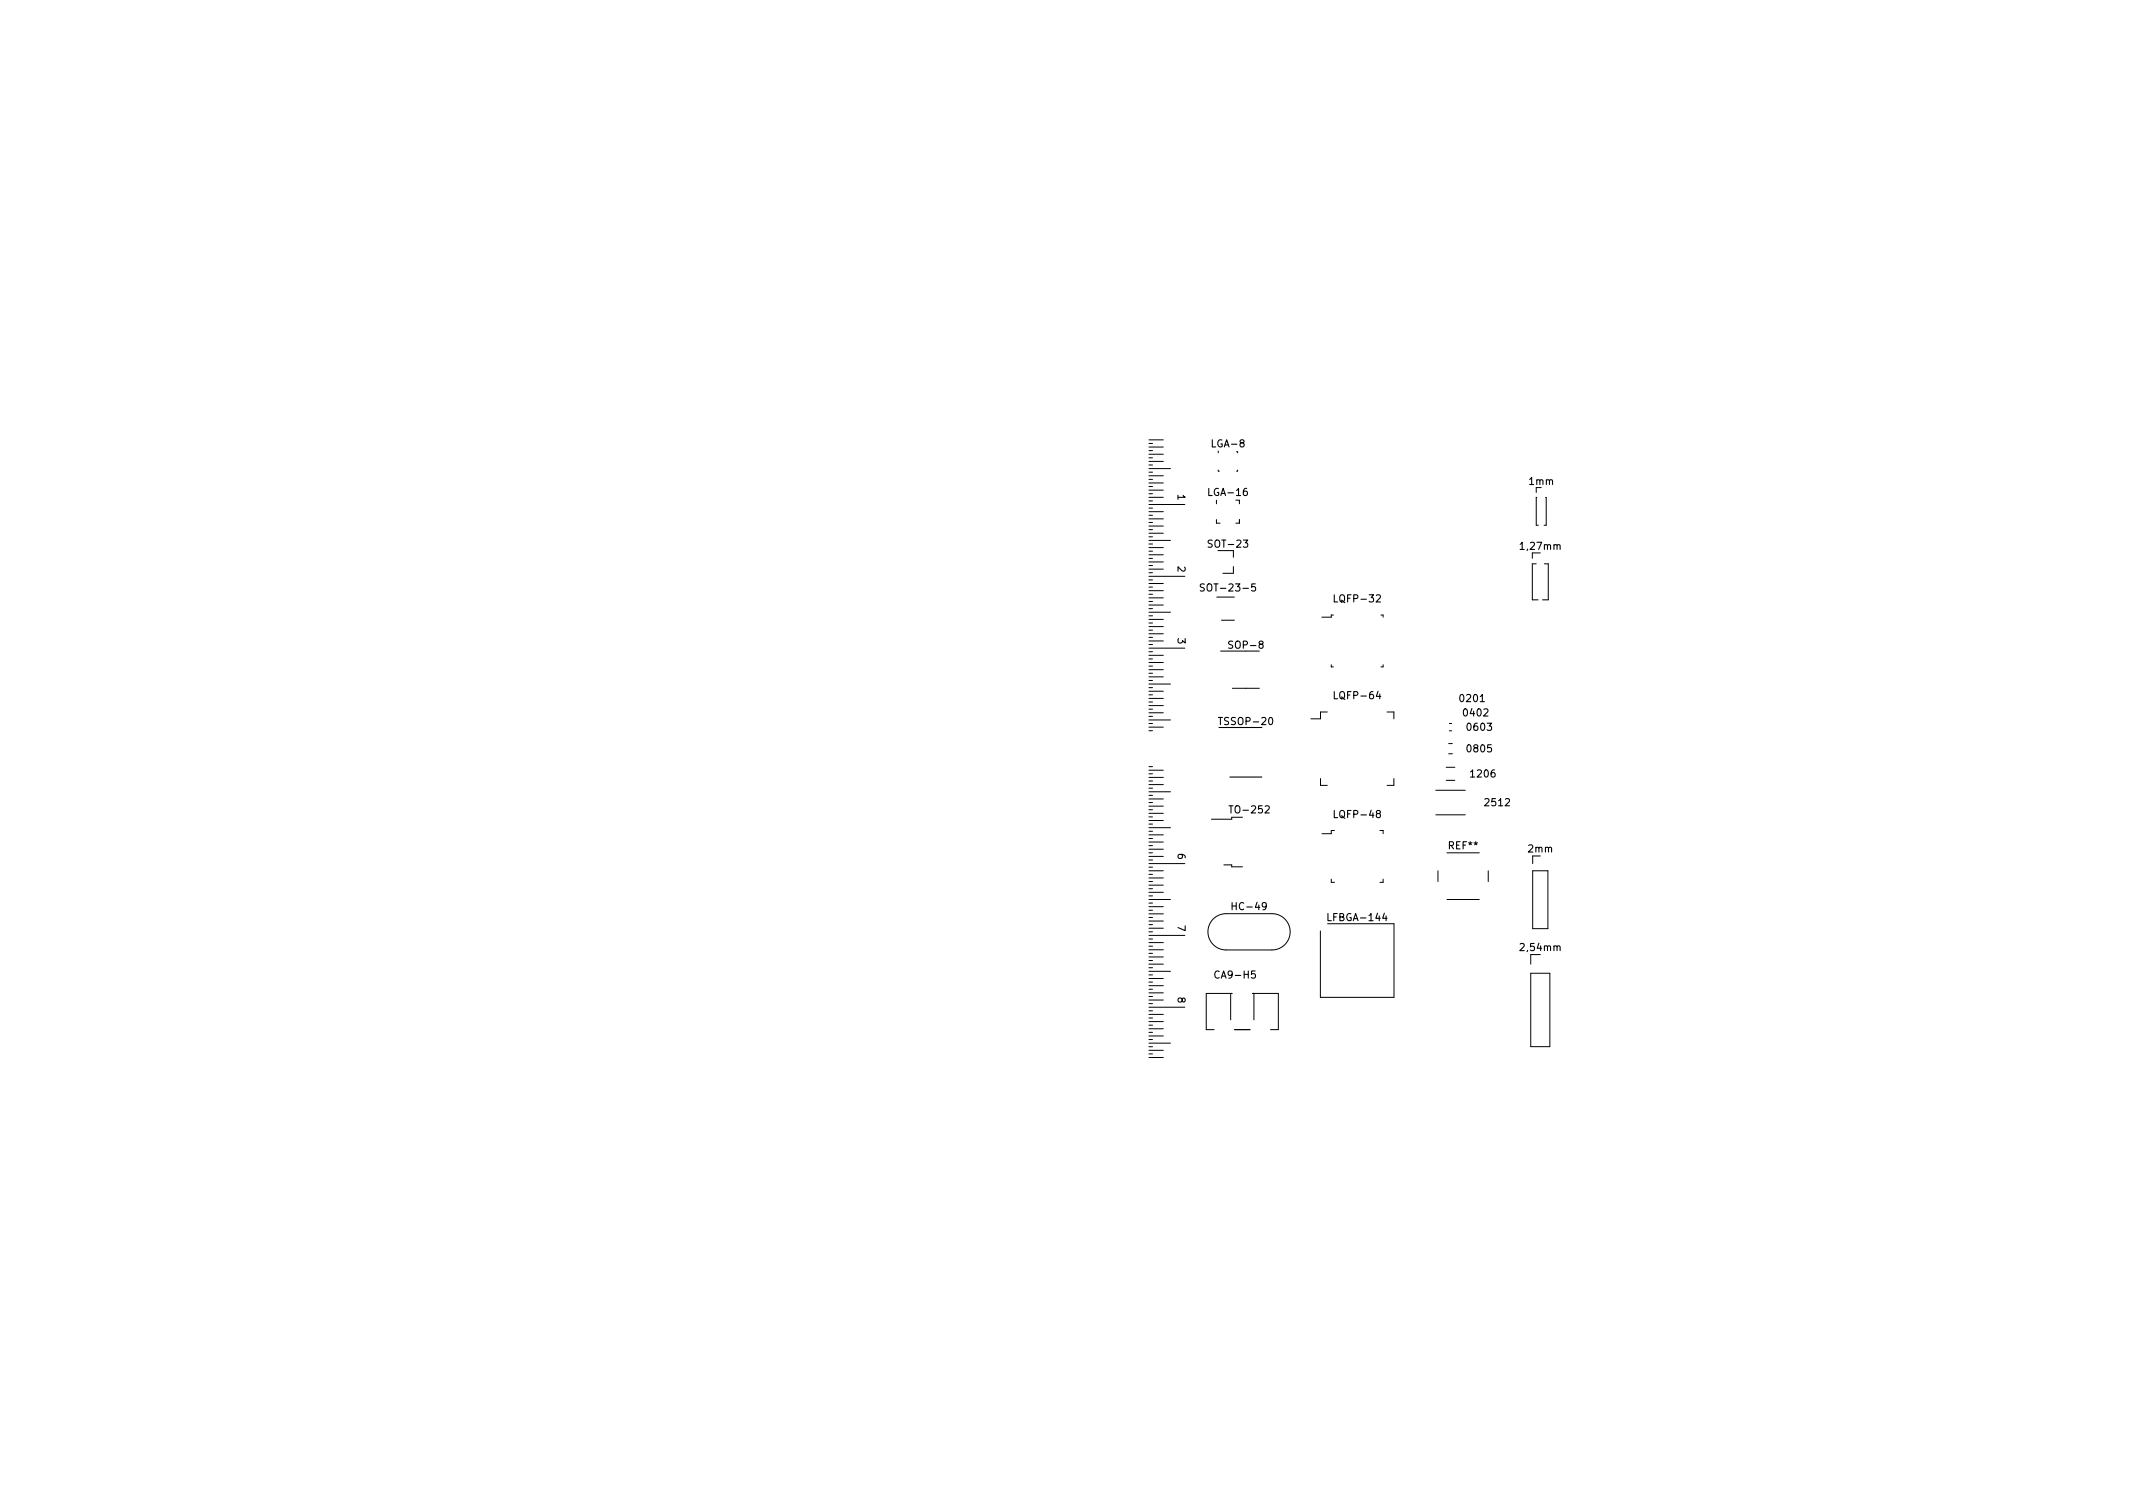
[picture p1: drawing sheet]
<svg xmlns="http://www.w3.org/2000/svg" width="297mm" height="210mm" viewBox="0 0 297 210" stroke-linecap="round" stroke-linejoin="round" font-family="sans-serif">
<defs><g id="words">
<g font-size="1.4">
<text x="168.9" y="62.3">LGA-8</text>
<text x="164" y="68.9" transform="rotate(90 164 68.9)">1</text>
<text x="168.5" y="69">LGA-16</text>
<text x="213" y="67.5">1mm</text>
<text x="168.6" y="76.2">SOT-23</text>
<text x="211.9" y="76.6">1,27mm</text>
<text x="164" y="78.9" transform="rotate(90 164 78.9)">2</text>
<text x="167.9" y="82.3">SOT-23-5</text>
<text x="186.1" y="83.9">LQFP-32</text>
<text x="164" y="88.9" transform="rotate(90 164 88.9)">3</text>
<text x="171.4" y="90.3">SOP-8</text>
<text x="170.1" y="100.9">TSSOP-20</text>
<text x="186.1" y="97.3">LQFP-64</text>
<text x="203.5" y="97.7">0201</text>
<text x="204" y="99.7">0402</text>
<text x="204.5" y="101.7">0603</text>
<text x="204.5" y="104.7">0805</text>
<text x="171.6" y="113.2">TO-252</text>
<text x="186.1" y="113.9">LQFP-48</text>
<text x="205" y="108.2">1206</text>
<text x="207" y="112.2">2512</text>
<text x="164" y="118.9" transform="rotate(90 164 118.9)">6</text>
<text x="201.8" y="118.2">REF**</text>
<text x="212.9" y="118.7">2mm</text>
<text x="164" y="128.9" transform="rotate(90 164 128.9)">7</text>
<text x="171.9" y="126.7">HC-49</text>
<text x="185.2" y="128.2">LFBGA-144</text>
<text x="169.5" y="136.2">CA9-H5</text>
<text x="211.9" y="132.4">2,54mm</text>
<text x="164" y="138.9" transform="rotate(90 164 138.9)">8</text>
</g>
</g></defs>
<g fill="none" stroke="#000" stroke-width=".14">
<path d="M160 79.7h.5M160 78.7h.5M160 77.7h.5M160 76.7h.5M160 75.7h.5M160 74.7h.5M160 73.7h.5M160 72.7h.5M160 71.7h.5M160 70.7h.5M160 69.7h.5M160 68.7h.5"/>
<path d="M160 67.7h.5M160 66.7h.5M160 65.7h.5M160 64.7h.5M160 63.7h.5M160 62.7h.5M160 61.7h.5M160 74.2h2M160 76.2h2M160 78.2h2M160 79.2h2M160 77.2h2"/>
<path d="M160 75.2h3M160 71.2h2M160 72.2h2M160 73.2h2M160 70.2h5M160 69.2h2M160 68.2h2M160 67.2h2M160 66.2h2M160 65.2h3M160 64.2h2M160 63.2h2"/>
<path d="M160 62.2h2M160 61.2h2M169.4 69.6v.5M169.4 72.3v.5h.5M169.6 62.8v.2M169.6 65.4v.2M169.6 65.6h.2M171.8 78.9v.9h-1.5M171.8 76.7v.9M172.1 69.6h.5v.5M172.2 62.9h.1v.1M172.3 65.4v.2h-.1"/>
<path d="M172.6 72.3v.5h-.5M213.4 77v.7M213.9 67.9v.7M213.9 78.5h-.5v5h.8M214 69.3h-.1v3.8h.3M215.1 78.5h.5v5h-.8M215.2 69.3h.1v3.8h-.3M160 99.7h.5M160 98.7h.5M160 97.7h.5M160 96.7h.5M160 95.7h.5"/>
<path d="M160 94.7h.5M160 93.7h.5M160 92.7h.5M160 91.7h.5M160 90.7h.5M160 89.7h.5M160 88.7h.5M160 87.7h.5M160 86.7h.5M160 85.7h.5M160 84.7h.5M160 83.7h.5"/>
<path d="M160 82.7h.5M160 81.7h.5M160 80.7h.5M160 94.2h2M160 96.2h2M160 98.2h2M160 99.2h2M160 97.2h2M160 95.2h3M160 91.2h2M160 92.2h2M160 93.2h2"/>
<path d="M160 84.2h2M160 90.2h5M160 86.2h2M160 88.2h2M160 89.2h2M160 87.2h2M160 85.2h3M160 81.2h2M160 82.2h2M160 83.2h2M160 80.2h5M169.5 83.1h2.4"/>
<path d="M170 90.7h3.5M170.1 86.4h1.8M171.6 95.8h3.8M184.8 99.1h-.9v1h-1.3M185.4 92.6v.3h.3M185.7 85.6h-.3v.3h-1.3M192.3 85.6h.3v.3M192.6 92.6v.3h-.3M193.2 99.1h.9v1M160 119.7h.5M160 118.7h.5M160 117.7h.5"/>
<path d="M160 116.7h.5M160 115.7h.5M160 114.7h.5M160 113.7h.5M160 112.7h.5M160 111.7h.5M160 110.7h.5M160 109.7h.5M160 108.7h.5M160 107.7h.5M160 106.7h.5M160 101.7h.5"/>
<path d="M160 100.7h.5M160 100.2h3M160 114.2h2M160 116.2h2M160 118.2h2M160 119.2h2M160 117.2h2M160 115.2h3M160 111.2h2M160 112.2h2M160 113.2h2M160 110.2h3"/>
<path d="M160 108.2h2M160 109.2h2M160 107.2h2M160 101.2h2M173 113.8h-1.5v.3h-2.8M183.9 108.4v1h.9M185.8 115.6h-.4v.5h-1.3M192.2 115.6h.4v.5M194.1 108.4v1h-.9M199.9 113.5h4.2M199.9 110h4.2M201.4 108.7h1.2"/>
<path d="M201.4 106.8h1.2M201.5 118.7h4.5M201.7 105h.6M201.7 103.5h.6M201.8 101.8h.4M201.8 100.7h.4M214.5 119.2h-1.1v1M160 139.7h.5M160 138.7h.5M160 137.7h.5M160 136.7h.5M160 135.7h.5"/>
<path d="M160 134.7h.5M160 133.7h.5M160 132.7h.5M160 131.7h.5M160 130.7h.5M160 129.7h.5M160 128.7h.5M160 127.7h.5M160 126.7h.5M160 125.7h.5M160 124.7h.5M160 123.7h.5"/>
<path d="M160 122.7h.5M160 121.7h.5M160 120.7h.5M160 134.2h2M160 136.2h2M160 138.2h2M160 139.2h2M160 137.2h2M160 135.2h3M160 131.2h2M160 132.2h2M160 133.2h2"/>
<path d="M160 124.2h2M160 130.2h5M160 126.2h2M160 128.2h2M160 129.2h2M160 127.2h2M160 125.2h3M160 121.2h2M160 122.2h2M160 123.2h2M160 120.2h5M169 128a2.53 2.53 0 0 1 1.7-.8h6.4a2.52 2.52 0 0 1 2.6 2.5 2.52 2.52 0 0 1-2.6 2.6h-6.4a2.52 2.52 0 0 1-2.3-1.6 2.52 2.52 0 0 1 .6-2.7z"/>
<path d="M170.4 120.4h1.1v.3h1.5M171.4 138.3v3.7M171.6 138.3h-3.6v5.1h1.1M174.4 138.3h3.6v5.1h-1.1M174.6 138.3v3.7M184.9 128.6h9.2v10.3h-10.2v-9.3M185.4 122.4v.5h.4M192.6 122.4v.5h-.4M200.3 121.2v1.5M201.5 125.2h4.5M207.3 121.2v1.5M213.2 135.5h2.6v10.2h-2.6z"/>
<path d="M213.2 132.9v1.3M213.4 121.2h2.2v8.1h-2.2zM160 146.7h.5M160 145.7h.5M160 144.7h.5M160 143.7h.5M160 142.7h.5M160 141.7h.5M160 140.7h.5M160 144.2h2M160 146.2h2M160 147.2h2"/>
<path d="M160 145.2h3M160 141.2h2M160 142.2h2M160 143.2h2M160 140.2h5M171.9 143.4h2.2"/>
</g>
<path d="M167.7 81.3h-.4l-.2 .2 .1 .2 .5 .2v.3l-.2 .1h-.4M174.8 81.3h-.5v.5l.1-.1h.4l.1 .2-.1 .3-.1 .1-.4-.1M169.7 101.3h6M171.1 112.2h.6M171.3 108.2h4.4" fill="none" stroke="#000" stroke-width=".15"/>
<use href="#words"/>
</svg>
